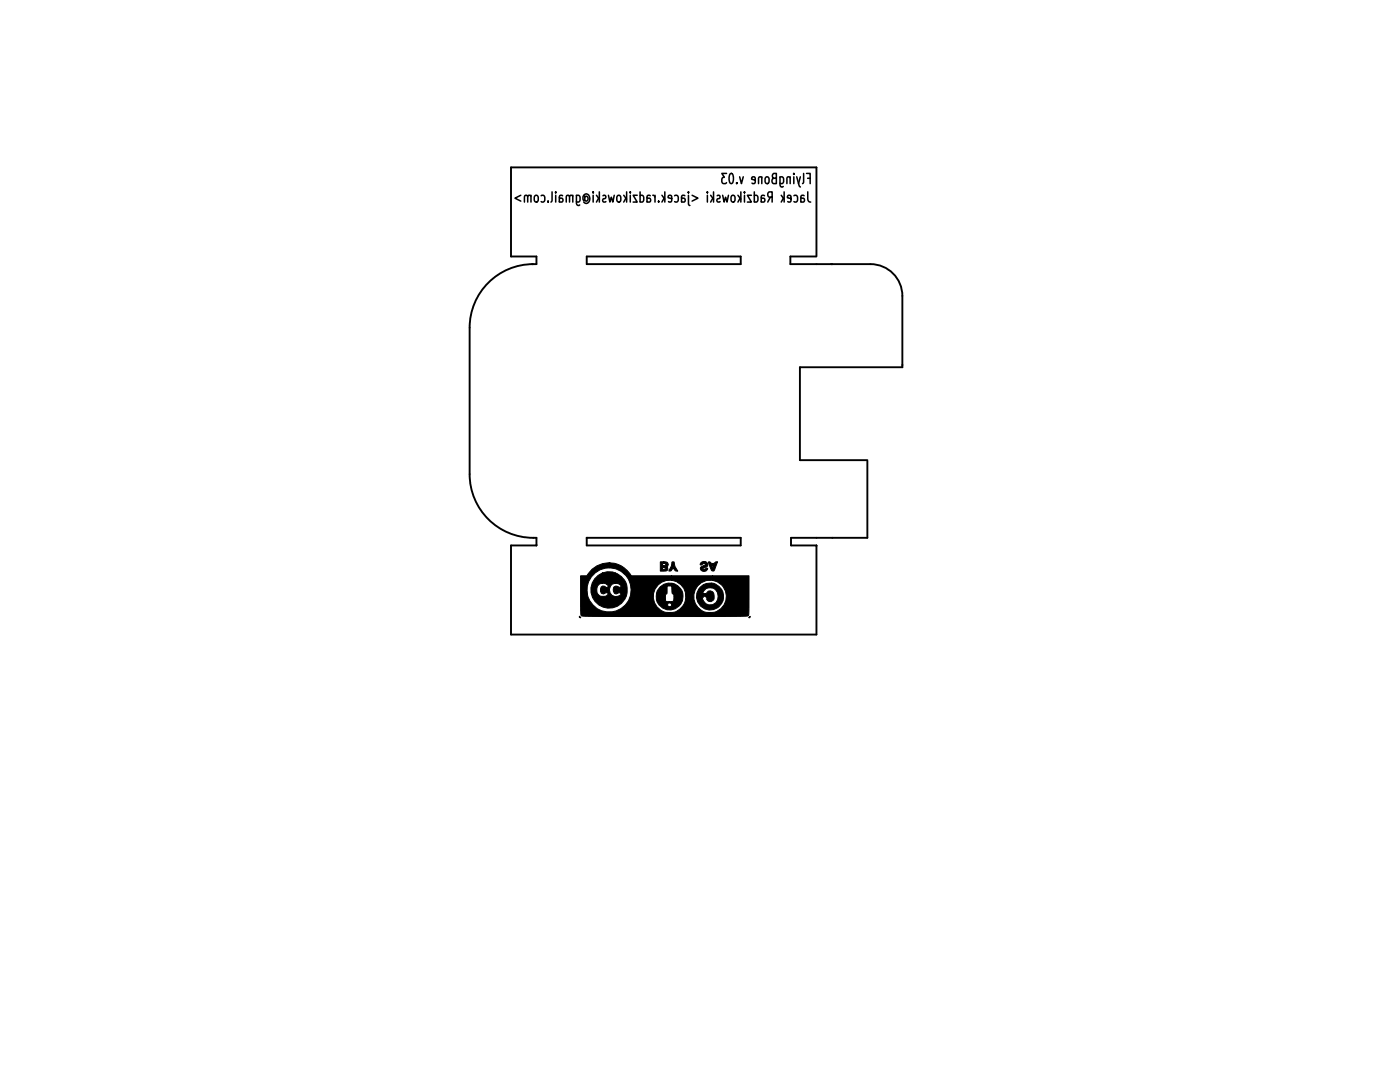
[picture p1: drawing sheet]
<svg xmlns="http://www.w3.org/2000/svg" width="279mm" height="216mm" viewBox="0 0 279 216" stroke-linecap="round" stroke-linejoin="round" font-family="sans-serif">
<g fill="none" stroke="#000" stroke-width=".3">
<path d="M103.9 39l-1.1 .5 1.1 .6M105.3 39.3l-.2-.3-.4 .1v1.2M106 39.2l-.3-.2-.3 .1-.1 1.2M106 39v1.3M106.8 39.1h.5a.99 .99 0 0 1 0 1.1h-.5a1 1 0 0 1-.1-1zM108 39.1h.6a.99 .99 0 0 1 0 1.1h-.6M110.2 38.3v1.7l-.2 .3M110.9 38.3v.2M110.9 39v1.3M111.6 39.4l.5 .1a.44 .44 0 0 1 0 .8l-.5-.1M112.3 39.1h-.6l-.1 1.2M113.7 39.3l-.3-.3-.3 .1-.1 1.2"/>
<path d="M114.3 39.2l-.2-.2-.4 .1v1.2M114.3 39v1.3M115 39v1.6l.3 .4 .4-.1M115 39.1h.6a.99 .99 0 0 1 0 1.1h-.6M116.7 39.4a.44 .44 0 0 1 .7 .2 .44 .44 0 0 1-.5 .5l-.2-.2M116.7 39.2v.7h-.3a.85 .85 0 0 1 .6-1.2 1.01 1.01 0 0 1 .7 .9 1.01 1.01 0 0 1-.7 1l-.5-.3M118.4 38.3v.2M118.4 39v1.3M119 39l.6 .7M119.5 39.5l-.5 .8M119.6 38.3v2M120.3 39.1l.4-.1 .2 .3-.1 .2-.5 .2v.5h.6"/>
<path d="M121.4 39l.3 1.3 .3-.9 .3 .9 .3-1.3M123.2 39.1h.6a.99 .99 0 0 1 0 1.1h-.6a.98 .98 0 0 1 0-1.1zM124.5 39l.6 .7M124.9 39.5l-.4 .8M125.1 38.3v2M125.8 38.3v.2M125.8 39v1.3M127.2 39h-.8l.8 1.3h-.8M127.7 39.1h.6a.99 .99 0 0 1 0 1.1h-.6M127.7 38.3v2M129.1 39.4l.5 .1a.44 .44 0 0 1 0 .8l-.5-.1M129.8 39.1h-.6l-.1 1.2"/>
<path d="M130.3 39l.3 .1 .1 .3M130.7 39v1.3M132.1 39l.6 .7M132.5 39.5l-.4 .8M132.7 38.3v2M134.1 39.6l-.8-.2 .1-.3 .4-.1 .3 .3-.1 .9h-.6M134.6 39.1h.6a.99 .99 0 0 1 0 1.1h-.6M136 39.4l.5 .1a.44 .44 0 0 1 0 .8l-.5-.1M136.7 39.1h-.6l-.1 1.2M137.4 39v1.7l.3 .3M137.4 38.3v.2M138.1 39l1.2 .5-1.2 .6"/>
<path d="M141.2 38.3v.2M141.2 39v1.3M141.8 39l.6 .7M142.3 39.5l-.5 .8M142.4 38.3v2M143.1 39.1l.4-.1 .2 .3-.1 .2-.5 .2v.5h.6M144.2 39l.3 1.3 .3-.9 .3 .9 .3-1.3M145 34.6h-.9l.5 .8-.5 .2v.8l.2 .2h.5l.2-.2M145.7 34.7l.3-.1a1.54 1.54 0 0 1 0 2h-.1a1.66 1.66 0 0 1-.2-1.9zM146 39.1h.5a.99 .99 0 0 1 0 1.1h-.5a1 1 0 0 1 0-1zM147 36.4v.2M147.3 39l.6 .7"/>
<path d="M147.6 35.3l.4 1.3 .3-1.3M147.7 39.5l-.4 .8M147.9 38.3v2M148.6 38.3v.2M148.6 39v1.3M150 39h-.8l.8 1.3h-.8M150.5 39.1h.6a.99 .99 0 0 1 0 1.1h-.6M150.5 38.3v2M150.7 36l-.7-.2 .1-.4 .4-.1 .2 .3v.9h-.6M151.9 39.4l.5 .1a.44 .44 0 0 1 0 .8l-.5-.1M152 35.5l-.2-.2-.3 .1-.1 1.2M152 35.3v1.3"/>
<path d="M152.6 39.1h-.6l-.1 1.2M152.8 35.4h.5a.99 .99 0 0 1 0 1.1h-.5a.98 .98 0 0 1 0-1.1zM153.7 39.4l-.5 .9M154.1 39.4h-.6l-.2-.2-.1-.5 .3-.4h.6v2M154.4 35.6a.58 .58 0 0 0-.4 .5 .58 .58 0 0 0 .4 .5h.5v-2h-.5l-.3 .4 .1 .4 .2 .2h.5M155.7 35.3v1.6l.3 .4 .3-.1M155.7 35.4h.5a.99 .99 0 0 1 0 1.1h-.5M155.9 39l.6 .7M156.3 39.5l-.4 .8M156.5 38.3v2M157.7 35.5l-.2-.2-.4 .1-.1 1.2M157.7 35.3v1.3"/>
<path d="M157.9 39.6l-.8-.2 .1-.3 .5-.1 .2 .3-.1 .9h-.6M158.4 34.6v.2M158.4 35.3v1.3M158.4 39.1h.6a.99 .99 0 0 1 0 1.1h-.6M159 35.3l.5 1.8 .2 .2M159.7 35.3l-.3 1.3M159.8 39.4l.5 .1a.44 .44 0 0 1 0 .8l-.5-.1M160.4 34.6v1.7l-.2 .3M160.5 39.1h-.6l-.1 1.2M161 34.6h.7v2M161.2 35.6h.5M161.2 38.3v1.4a.53 .53 0 0 0 .6 .6"/>
<path d="M109.4 40.1v.2M131.4 40.1v.2"/>
</g>
<path d="M106.4 52.7a12.7 12.7 0 0 0-12.7 12.7v29.2a12.7 12.7 0 0 0 13.4 12.7v1.5h-5.1v17.8h60.9v-17.8h-5v-1.5h15.2v-15.4M117.1 51.2h30.7v1.5h-30.7zM162.8 51.2h-5.1v1.5h16a6.4 6.4 0 0 1 6.4 6.4v14.2h-20.5v18.5h13.5M162.9 51.2v-17.8h-60.9v17.8h5.1v1.5h-.9M117.1 107.3h30.7v1.5h-30.7z" fill="none" stroke="#000" stroke-width=".38"/>
<path d="M118.7 115.5l.7-.7 .8-.5v2.1a1.34 1.34 0 0 0-1 2 1.34 1.34 0 0 0 2.3 .1l-.5-.3-.6 .3-.4-.1a.99 .99 0 0 1 .3-1.5l.3 .1 .4 .3 .5-.3a1.34 1.34 0 0 0-1.3-.6v-2.1a3.1 3.1 0 0 1 2.6 0v2.1a1.33 1.33 0 0 0-1.1 1.9 1.33 1.33 0 0 0 2.2 .3v-.2l-.4-.1-.6 .2a.85 .85 0 0 1-.5-.8 .85 .85 0 0 1 .5-.8l.7 .3 .4-.2-.6-.5-.6-.1v-2.1a3.6 3.6 0 0 1 2 5.1 3.6 3.6 0 0 1-5.2 1.4 3.6 3.6 0 0 1-.9-5.3zM115.9 114.9h1.2a5 5 0 0 1 4.6-2.6v1a4.4 4.4 0 0 0-4.2 6.2 4.4 4.4 0 0 0 7.4 1.2 4.4 4.4 0 0 0-2-7.2l-1.2-.2v-1a5 5 0 0 1 4.3 2.6h8v.9a3.2 3.2 0 0 0-3.5 4.1 3.2 3.2 0 0 0 5.2 1.5 3.2 3.2 0 0 0-.7-5.3l-1-.3v-.9h8.2v.9a3.3 3.3 0 0 0-3.6 4.1 3.3 3.3 0 0 0 5.2 1.6 3.3 3.3 0 0 0-.6-5.4l-1-.3v-.9h7.3l-.1 7.9a3.5 3.5 0 0 1-2.1 .2l-31.2-.1-.2-.9zM131.8 112.1h.7v.3l-.2 .1-.1 .1 .2 .2v.4l-.2 .2 .1 .2h.2l.3-.1-.1-.2-.3-.1v-.4l.5-.1-.1-.2-.3-.1v-.3a.67 .67 0 0 1 .9 .5 .88 .88 0 0 0-.1 1 .71 .71 0 0 1-.9 .4h-.6zM131.8 117.1l.7-.5 .9-.3 .7 .1v.5h-1v1.6l-.3 .2 .1 1.2 .7 .2-.4 .6 .1 .3 .3 .1 .3-.1 .2-.4-.5-.3v-.2l.8-.1 .1-.3v-.9l-.2-.3a3.1 3.1 0 0 1-.2-2.1 2.69 2.69 0 0 1 2 3.6 2.69 2.69 0 0 1-4 1.3 2.69 2.69 0 0 1-.3-4.2zM134.1 112.2l.4-.1 .2 .9 .6 1a.78 .78 0 0 1-1-.7l-.4 .6h-.4l.5-1zM139.9 112.2a.77 .77 0 0 1 .9-.1 .77 .77 0 0 1 .4 .8l-1 .6 .2 .1 .8-.2a.7 .7 0 0 1-.8 .6 .7 .7 0 0 1-.5-.8l.1-.2a.81 .81 0 0 0 .8-.5h-.5l-.4 .3-.2-.2zM141.4 112.1l.8 .3v.5h-.1l.1 .5 .2-.5h-.2v-.5h.4l.3-.3h.3l-.7 1.8h-.2l-.3-.1zM139.8 117.1a2.63 2.63 0 0 1 2.2-.8v1a1.37 1.37 0 0 0-1.7 1.1h.6a.83 .83 0 0 1 1.1-.5 .83 .83 0 0 1 .5 1 .82 .82 0 0 1-.4 1.1 .82 .82 0 0 1-1.1-.4l.1-.2-.5-.5-.4 .5a1.59 1.59 0 0 0 1.7 1.3 1.59 1.59 0 0 0 1.4-1.7 1.57 1.57 0 0 0-1.3-1.7v-1a2.7 2.7 0 0 1 2.3 3.6 2.7 2.7 0 0 1-4 1.4 2.7 2.7 0 0 1-.5-4.2zM115.6 123l.3 .3-.3-.1zM149.4 123.2l.3-.2-.1 .3z" fill="#000"/>
<path d="M115.9 114.9h1.2a5 5 0 0 1 4.6-2.6v1a4.4 4.4 0 0 0-4.2 6.2 4.4 4.4 0 0 0 7.4 1.2 4.4 4.4 0 0 0-2-7.2l-1.2-.2v-1a5 5 0 0 1 4.3 2.6h8v.9a3.2 3.2 0 0 0-3.5 4.1 3.2 3.2 0 0 0 5.2 1.5 3.2 3.2 0 0 0-.7-5.3l-1-.3v-.9h8.2v.9a3.3 3.3 0 0 0-3.6 4.1 3.3 3.3 0 0 0 5.2 1.6 3.3 3.3 0 0 0-.6-5.4l-1-.3v-.9h7.3l-.1 7.9a3.5 3.5 0 0 1-2.1 .2l-31.2-.1-.2-.9zM118.7 115.5l.7-.7 .8-.5v2.1a1.34 1.34 0 0 0-1 2 1.34 1.34 0 0 0 2.3 .1l-.5-.3-.6 .3-.4-.1a.99 .99 0 0 1 .3-1.5l.3 .1 .4 .3 .5-.3a1.34 1.34 0 0 0-1.3-.6v-2.1a3.1 3.1 0 0 1 2.6 0v2.1a1.33 1.33 0 0 0-1.1 1.9 1.33 1.33 0 0 0 2.2 .3v-.2l-.4-.1-.6 .2a.85 .85 0 0 1-.5-.8 .85 .85 0 0 1 .5-.8l.7 .3 .4-.2-.6-.5-.6-.1v-2.1a3.6 3.6 0 0 1 2 5.1 3.6 3.6 0 0 1-5.2 1.4 3.6 3.6 0 0 1-.9-5.3zM131.8 117.1l.7-.5 .9-.3 .7 .1v.5h-1v1.6l-.3 .2 .1 1.2 .7 .2-.4 .6 .1 .3 .3 .1 .3-.1 .2-.4-.5-.3v-.2l.8-.1 .1-.3v-.9l-.2-.3a3.1 3.1 0 0 1-.2-2.1 2.69 2.69 0 0 1 2 3.6 2.69 2.69 0 0 1-4 1.3 2.69 2.69 0 0 1-.3-4.2zM131.8 112.1h.7v.3l-.2 .1-.1 .1 .2 .2v.4l-.2 .2 .1 .2h.2l.3-.1-.1-.2-.3-.1v-.4l.5-.1-.1-.2-.3-.1v-.3a.67 .67 0 0 1 .9 .5 .88 .88 0 0 0-.1 1 .71 .71 0 0 1-.9 .4h-.6zM134.1 112.2l.4-.1 .2 .9 .6 1a.78 .78 0 0 1-1-.7l-.4 .6h-.4l.5-1zM139.8 117.1a2.63 2.63 0 0 1 2.2-.8v1a1.37 1.37 0 0 0-1.7 1.1h.6a.83 .83 0 0 1 1.1-.5 .83 .83 0 0 1 .5 1 .82 .82 0 0 1-.4 1.1 .82 .82 0 0 1-1.1-.4l.1-.2-.5-.5-.4 .5a1.59 1.59 0 0 0 1.7 1.3 1.59 1.59 0 0 0 1.4-1.7 1.57 1.57 0 0 0-1.3-1.7v-1a2.7 2.7 0 0 1 2.3 3.6 2.7 2.7 0 0 1-4 1.4 2.7 2.7 0 0 1-.5-4.2zM139.9 112.2a.77 .77 0 0 1 .9-.1 .77 .77 0 0 1 .4 .8l-1 .6 .2 .1 .8-.2a.7 .7 0 0 1-.8 .6 .7 .7 0 0 1-.5-.8l.1-.2a.81 .81 0 0 0 .8-.5h-.5l-.4 .3-.2-.2zM141.4 112.1l.8 .3v.5h-.1l.1 .5 .2-.5h-.2v-.5h.4l.3-.3h.3l-.7 1.8h-.2l-.3-.1zM115.6 123l.3 .3-.3-.1zM149.4 123.2l.3-.2-.1 .3z" fill="none" stroke="#000" stroke-width=".2"/>
</svg>
